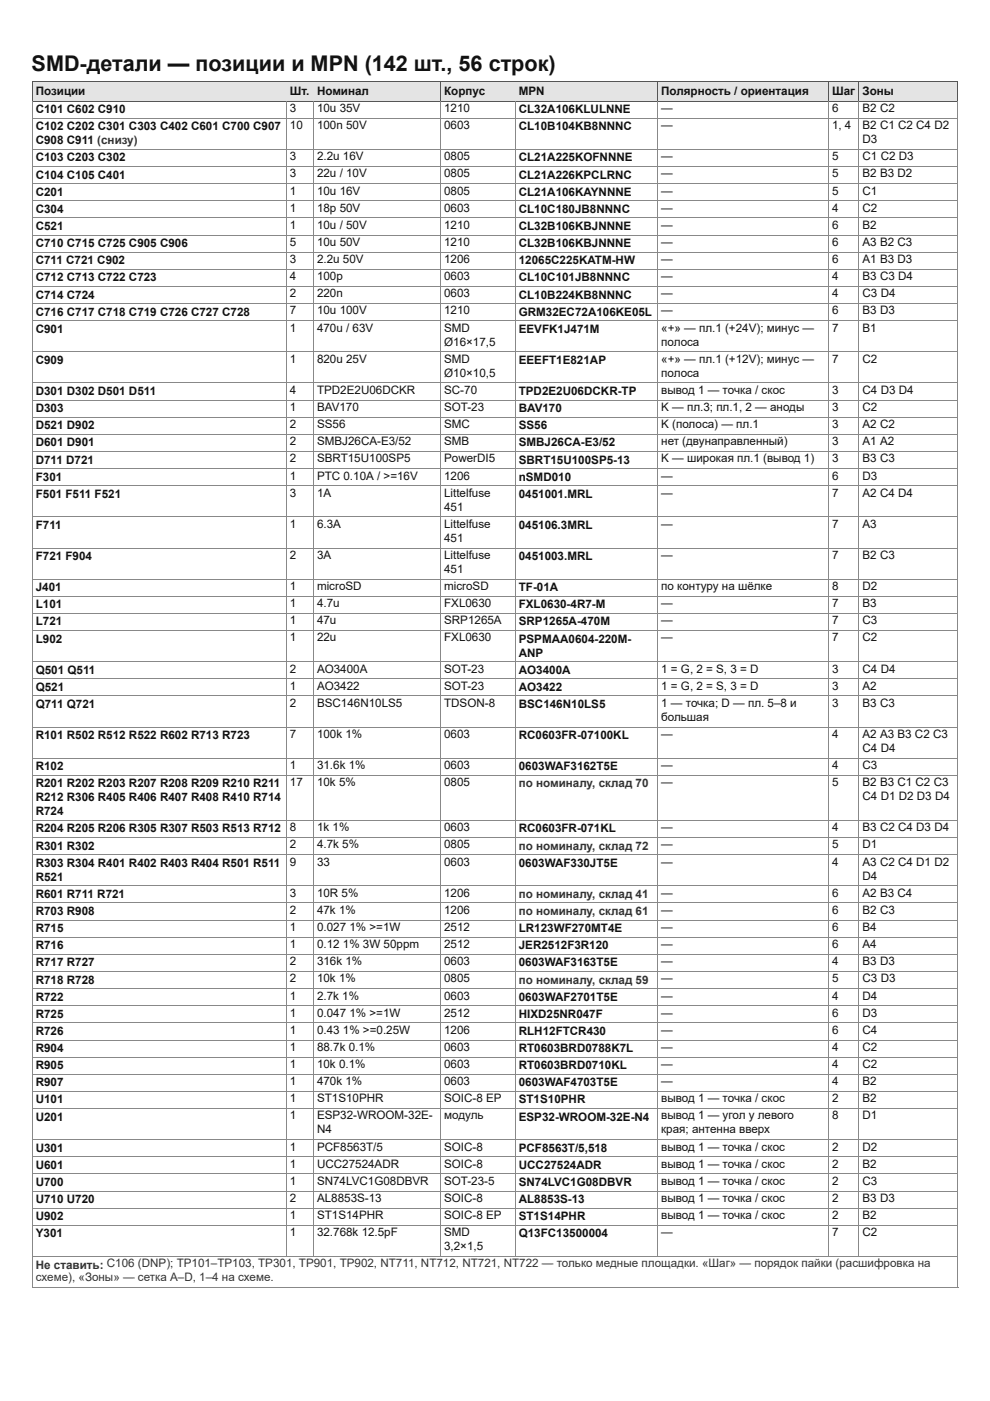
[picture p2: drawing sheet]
<svg xmlns="http://www.w3.org/2000/svg" width="210mm" height="297mm" viewBox="0 0 210 297" stroke-linecap="round" stroke-linejoin="round" font-family="sans-serif">
<defs><g id="words">
<text font-size="4.6" fill="#111" x="6.7" y="15.1">SMD­детали — позиции и MPN (142 шт., 56 строк)</text>
<g font-size="2.5" fill="#111">
<text x="7.6" y="20.1">Позиции</text>
<text x="7.6" y="24">C101 C602 C910</text>
<text x="61.5" y="20.1">Шт.</text>
<text x="61.5" y="23.7">3</text>
<text x="67.2" y="20.1">Номинал</text>
<text x="67.2" y="23.7">10u 35V</text>
<text x="94.2" y="20.1">Корпус</text>
<text x="94.2" y="23.7">1210</text>
<text x="110" y="20.1">MPN</text>
<text x="110" y="24">CL32A106KLULNNE</text>
<text x="140.2" y="20.1">Полярность / ориентация</text>
<text x="140.2" y="23.7">—</text>
<text x="176.4" y="20.1">Шаг</text>
<text x="176.4" y="23.7">6</text>
<text x="182.9" y="20.1">Зоны</text>
<text x="182.9" y="23.7">B2 C2</text>
<text x="7.6" y="27.6">C102 C202 C301 C303 C402 C601 C700 C907</text>
<text x="61.5" y="27.4">10</text>
<text x="67.2" y="27.4">100n 50V</text>
<text x="94.2" y="27.4">0603</text>
<text x="110" y="27.6">CL10B104KB8NNNC</text>
<text x="140.2" y="27.4">—</text>
<text x="176.4" y="27.4">1, 4</text>
<text x="182.9" y="27.4">B2 C1 C2 C4 D2</text>
<text x="7.6" y="30.6">C908 C911 (снизу)</text>
<text x="7.6" y="34.2">C103 C203 C302</text>
<text x="61.5" y="34">3</text>
<text x="67.2" y="34">2.2u 16V</text>
<text x="94.2" y="34">0805</text>
<text x="110" y="34.2">CL21A225KOFNNNE</text>
<text x="140.2" y="34">—</text>
<text x="176.4" y="34">5</text>
<text x="182.9" y="30.3">D3</text>
<text x="182.9" y="34">C1 C2 D3</text>
<text x="7.6" y="37.9">C104 C105 C401</text>
<text x="7.6" y="41.5">C201</text>
<text x="61.5" y="37.6">3</text>
<text x="61.5" y="41.2">1</text>
<text x="67.2" y="37.6">22u / 10V</text>
<text x="67.2" y="41.2">10u 16V</text>
<text x="94.2" y="37.6">0805</text>
<text x="94.2" y="41.2">0805</text>
<text x="110" y="37.9">CL21A226KPCLRNC</text>
<text x="110" y="41.5">CL21A106KAYNNNE</text>
<text x="140.2" y="37.6">—</text>
<text x="140.2" y="41.2">—</text>
<text x="176.4" y="37.6">5</text>
<text x="176.4" y="41.2">5</text>
<text x="182.9" y="37.6">B2 B3 D2</text>
<text x="182.9" y="41.2">C1</text>
<text x="7.6" y="45.1">C304</text>
<text x="61.5" y="44.9">1</text>
<text x="67.2" y="44.9">18p 50V</text>
<text x="94.2" y="44.9">0603</text>
<text x="110" y="45.1">CL10C180JB8NNNC</text>
<text x="140.2" y="44.9">—</text>
<text x="176.4" y="44.9">4</text>
<text x="182.9" y="44.9">C2</text>
<text x="7.6" y="48.8">C521</text>
<text x="7.6" y="52.4">C710 C715 C725 C905 C906</text>
<text x="61.5" y="48.5">1</text>
<text x="61.5" y="52.1">5</text>
<text x="67.2" y="48.5">10u / 50V</text>
<text x="67.2" y="52.1">10u 50V</text>
<text x="94.2" y="48.5">1210</text>
<text x="94.2" y="52.1">1210</text>
<text x="110" y="48.8">CL32B106KBJNNNE</text>
<text x="110" y="52.4">CL32B106KBJNNNE</text>
<text x="140.2" y="48.5">—</text>
<text x="140.2" y="52.1">—</text>
<text x="176.4" y="48.5">6</text>
<text x="176.4" y="52.1">6</text>
<text x="182.9" y="48.5">B2</text>
<text x="182.9" y="52.1">A3 B2 C3</text>
<text x="7.6" y="56">C711 C721 C902</text>
<text x="7.6" y="59.7">C712 C713 C722 C723</text>
<text x="61.5" y="55.8">3</text>
<text x="61.5" y="59.4">4</text>
<text x="67.2" y="55.8">2.2u 50V</text>
<text x="67.2" y="59.4">100p</text>
<text x="94.2" y="55.8">1206</text>
<text x="94.2" y="59.4">0603</text>
<text x="110" y="56">12065C225KATM­HW</text>
<text x="110" y="59.7">CL10C101JB8NNNC</text>
<text x="140.2" y="55.8">—</text>
<text x="140.2" y="59.4">—</text>
<text x="176.4" y="55.8">6</text>
<text x="176.4" y="59.4">4</text>
<text x="182.9" y="55.8">A1 B3 D3</text>
<text x="182.9" y="59.4">B3 C3 D4</text>
<text x="7.6" y="63.3">C714 C724</text>
<text x="61.5" y="63">2</text>
<text x="67.2" y="63">220n</text>
<text x="94.2" y="63">0603</text>
<text x="110" y="63.3">CL10B224KB8NNNC</text>
<text x="140.2" y="63">—</text>
<text x="176.4" y="63">4</text>
<text x="182.9" y="63">C3 D4</text>
<text x="7.6" y="66.9">C716 C717 C718 C719 C726 C727 C728</text>
<text x="7.6" y="70.6">C901</text>
<text x="61.5" y="66.7">7</text>
<text x="61.5" y="70.3">1</text>
<text x="67.2" y="66.7">10u 100V</text>
<text x="67.2" y="70.3">470u / 63V</text>
<text x="94.2" y="66.7">1210</text>
<text x="94.2" y="70.3">SMD</text>
<text x="110" y="66.9">GRM32EC72A106KE05L</text>
<text x="110" y="70.6">EEVFK1J471M</text>
<text x="140.2" y="66.7">—</text>
<text x="140.2" y="70.3">«+» — пл.1 (+24V); минус —</text>
<text x="176.4" y="66.7">6</text>
<text x="176.4" y="70.3">7</text>
<text x="182.9" y="66.7">B3 D3</text>
<text x="182.9" y="70.3">B1</text>
<text x="7.6" y="77.2">C909</text>
<text x="61.5" y="76.9">1</text>
<text x="67.2" y="76.9">820u 25V</text>
<text x="94.2" y="73.3">Ø16×17,5</text>
<text x="94.2" y="76.9">SMD</text>
<text x="110" y="77.2">EEEFT1E821AP</text>
<text x="140.2" y="73.3">полоса</text>
<text x="140.2" y="76.9">«+» — пл.1 (+12V); минус —</text>
<text x="176.4" y="76.9">7</text>
<text x="182.9" y="76.9">C2</text>
<text x="7.6" y="83.7">D301 D302 D501 D511</text>
<text x="61.5" y="83.5">4</text>
<text x="67.2" y="83.5">TPD2E2U06DCKR</text>
<text x="94.2" y="79.9">Ø10×10,5</text>
<text x="94.2" y="83.5">SC­70</text>
<text x="110" y="83.7">TPD2E2U06DCKR­TP</text>
<text x="140.2" y="79.9">полоса</text>
<text x="140.2" y="83.5">вывод 1 — точка / скос</text>
<text x="176.4" y="83.5">3</text>
<text x="182.9" y="83.5">C4 D3 D4</text>
<text x="7.6" y="87.4">D303</text>
<text x="61.5" y="87.1">1</text>
<text x="67.2" y="87.1">BAV170</text>
<text x="94.2" y="87.1">SOT­23</text>
<text x="110" y="87.4">BAV170</text>
<text x="140.2" y="87.1">K — пл.3; пл.1, 2 — аноды</text>
<text x="176.4" y="87.1">3</text>
<text x="182.9" y="87.1">C2</text>
<text x="7.6" y="91">D521 D902</text>
<text x="7.6" y="94.7">D601 D901</text>
<text x="61.5" y="90.8">2</text>
<text x="61.5" y="94.4">2</text>
<text x="67.2" y="90.8">SS56</text>
<text x="67.2" y="94.4">SMBJ26CA­E3/52</text>
<text x="94.2" y="90.8">SMC</text>
<text x="94.2" y="94.4">SMB</text>
<text x="110" y="91">SS56</text>
<text x="110" y="94.7">SMBJ26CA­E3/52</text>
<text x="140.2" y="90.8">K (полоса) — пл.1</text>
<text x="140.2" y="94.4">нет (двунаправленный)</text>
<text x="176.4" y="90.8">3</text>
<text x="176.4" y="94.4">3</text>
<text x="182.9" y="90.8">A2 C2</text>
<text x="182.9" y="94.4">A1 A2</text>
<text x="7.6" y="98.3">D711 D721</text>
<text x="7.6" y="101.9">F301</text>
<text x="61.5" y="98">2</text>
<text x="61.5" y="101.7">1</text>
<text x="67.2" y="98">SBRT15U100SP5</text>
<text x="67.2" y="101.7">PTC 0.10A / &gt;=16V</text>
<text x="94.2" y="98">PowerDI5</text>
<text x="94.2" y="101.7">1206</text>
<text x="110" y="98.3">SBRT15U100SP5­13</text>
<text x="110" y="101.9">nSMD010</text>
<text x="140.2" y="98">K — широкая пл.1 (вывод 1)</text>
<text x="140.2" y="101.7">—</text>
<text x="176.4" y="98">3</text>
<text x="176.4" y="101.7">6</text>
<text x="182.9" y="98">B3 C3</text>
<text x="182.9" y="101.7">D3</text>
<text x="7.6" y="105.6">F501 F511 F521</text>
<text x="61.5" y="105.3">3</text>
<text x="67.2" y="105.3">1A</text>
<text x="94.2" y="105.3">Littelfuse</text>
<text x="110" y="105.6">0451001.MRL</text>
<text x="140.2" y="105.3">—</text>
<text x="176.4" y="105.3">7</text>
<text x="182.9" y="105.3">A2 C4 D4</text>
<text x="7.6" y="112.1">F711</text>
<text x="61.5" y="111.9">1</text>
<text x="67.2" y="111.9">6.3A</text>
<text x="94.2" y="108.3">451</text>
<text x="94.2" y="111.9">Littelfuse</text>
<text x="110" y="112.1">045106.3MRL</text>
<text x="140.2" y="111.9">—</text>
<text x="176.4" y="111.9">7</text>
<text x="182.9" y="111.9">A3</text>
<text x="7.6" y="118.7">F721 F904</text>
<text x="61.5" y="118.5">2</text>
<text x="67.2" y="118.5">3A</text>
<text x="94.2" y="114.9">451</text>
<text x="94.2" y="118.5">Littelfuse</text>
<text x="110" y="118.7">0451003.MRL</text>
<text x="140.2" y="118.5">—</text>
<text x="176.4" y="118.5">7</text>
<text x="182.9" y="118.5">B2 C3</text>
<text x="7.6" y="125.3">J401</text>
<text x="61.5" y="125.1">1</text>
<text x="67.2" y="125.1">microSD</text>
<text x="94.2" y="121.5">451</text>
<text x="94.2" y="125.1">microSD</text>
<text x="110" y="125.3">TF­01A</text>
<text x="140.2" y="125.1">по контуру на шёлке</text>
<text x="176.4" y="125.1">8</text>
<text x="182.9" y="125.1">D2</text>
<text x="7.6" y="129">L101</text>
<text x="61.5" y="128.7">1</text>
<text x="67.2" y="128.7">4.7u</text>
<text x="94.2" y="128.7">FXL0630</text>
<text x="110" y="129">FXL0630­4R7­M</text>
<text x="140.2" y="128.7">—</text>
<text x="176.4" y="128.7">7</text>
<text x="182.9" y="128.7">B3</text>
<text x="7.6" y="132.6">L721</text>
<text x="7.6" y="136.2">L902</text>
<text x="61.5" y="132.4">1</text>
<text x="61.5" y="136">1</text>
<text x="67.2" y="132.4">47u</text>
<text x="67.2" y="136">22u</text>
<text x="94.2" y="132.4">SRP1265A</text>
<text x="94.2" y="136">FXL0630</text>
<text x="110" y="132.6">SRP1265A­470M</text>
<text x="110" y="136.2">PSPMAA0604­220M-</text>
<text x="140.2" y="132.4">—</text>
<text x="140.2" y="136">—</text>
<text x="176.4" y="132.4">7</text>
<text x="176.4" y="136">7</text>
<text x="182.9" y="132.4">C3</text>
<text x="182.9" y="136">C2</text>
<text x="7.6" y="142.8">Q501 Q511</text>
<text x="61.5" y="142.6">2</text>
<text x="67.2" y="142.6">AO3400A</text>
<text x="94.2" y="142.6">SOT­23</text>
<text x="110" y="139.2">ANP</text>
<text x="110" y="142.8">AO3400A</text>
<text x="140.2" y="142.6">1 = G, 2 = S, 3 = D</text>
<text x="176.4" y="142.6">3</text>
<text x="182.9" y="142.6">C4 D4</text>
<text x="7.6" y="146.5">Q521</text>
<text x="61.5" y="146.2">1</text>
<text x="61.5" y="149.9">2</text>
<text x="67.2" y="146.2">AO3422</text>
<text x="67.2" y="149.9">BSC146N10LS5</text>
<text x="94.2" y="146.2">SOT­23</text>
<text x="94.2" y="149.9">TDSON­8</text>
<text x="110" y="146.5">AO3422</text>
<text x="140.2" y="146.2">1 = G, 2 = S, 3 = D</text>
<text x="140.2" y="149.9">1 — точка; D — пл. 5–8 и</text>
<text x="176.4" y="146.2">3</text>
<text x="176.4" y="149.9">3</text>
<text x="182.9" y="146.2">A2</text>
<text x="182.9" y="149.9">B3 C3</text>
<text x="7.6" y="150.1">Q711 Q721</text>
<text x="110" y="150.1">BSC146N10LS5</text>
<text x="140.2" y="152.8">большая</text>
<text x="7.6" y="156.7">R101 R502 R512 R522 R602 R713 R723</text>
<text x="61.5" y="156.5">7</text>
<text x="67.2" y="156.5">100k 1%</text>
<text x="94.2" y="156.5">0603</text>
<text x="110" y="156.7">RC0603FR­07100KL</text>
<text x="140.2" y="156.5">—</text>
<text x="176.4" y="156.5">4</text>
<text x="182.9" y="156.5">A2 A3 B3 C2 C3</text>
<text x="182.9" y="159.4">C4 D4</text>
<text x="7.6" y="163.3">R102</text>
<text x="7.6" y="166.9">R201 R202 R203 R207 R208 R209 R210 R211</text>
<text x="61.5" y="163.1">1</text>
<text x="61.5" y="166.7">17</text>
<text x="67.2" y="163.1">31.6k 1%</text>
<text x="67.2" y="166.7">10k 5%</text>
<text x="94.2" y="163.1">0603</text>
<text x="94.2" y="166.7">0805</text>
<text x="110" y="163.3">0603WAF3162T5E</text>
<text x="140.2" y="163.1">—</text>
<text x="140.2" y="166.7">—</text>
<text x="176.4" y="163.1">4</text>
<text x="176.4" y="166.7">5</text>
<text x="182.9" y="163.1">C3</text>
<text x="182.9" y="166.7">B2 B3 C1 C2 C3</text>
<text x="7.6" y="169.9">R212 R306 R405 R406 R407 R408 R410 R714</text>
<text x="7.6" y="172.9">R724</text>
<text x="182.9" y="169.7">C4 D1 D2 D3 D4</text>
<text x="7.6" y="176.5">R204 R205 R206 R305 R307 R503 R513 R712</text>
<text x="61.5" y="176.2">8</text>
<text x="61.5" y="179.9">2</text>
<text x="67.2" y="176.2">1k 1%</text>
<text x="67.2" y="179.9">4.7k 5%</text>
<text x="94.2" y="176.2">0603</text>
<text x="94.2" y="179.9">0805</text>
<text x="110" y="176.5">RC0603FR­071KL</text>
<text x="140.2" y="176.2">—</text>
<text x="140.2" y="179.9">—</text>
<text x="176.4" y="176.2">4</text>
<text x="176.4" y="179.9">5</text>
<text x="182.9" y="176.2">B3 C2 C4 D3 D4</text>
<text x="182.9" y="179.9">D1</text>
<text x="7.6" y="180.1">R301 R302</text>
<text x="7.6" y="183.8">R303 R304 R401 R402 R403 R404 R501 R511</text>
<text x="61.5" y="183.5">9</text>
<text x="67.2" y="183.5">33</text>
<text x="94.2" y="183.5">0603</text>
<text x="110" y="183.8">0603WAF330JT5E</text>
<text x="140.2" y="183.5">—</text>
<text x="176.4" y="183.5">4</text>
<text x="182.9" y="183.5">A3 C2 C4 D1 D2</text>
<text x="7.6" y="186.7">R521</text>
<text x="7.6" y="190.4">R601 R711 R721</text>
<text x="61.5" y="190.1">3</text>
<text x="67.2" y="190.1">10R 5%</text>
<text x="94.2" y="190.1">1206</text>
<text x="140.2" y="190.1">—</text>
<text x="176.4" y="190.1">6</text>
<text x="182.9" y="186.5">D4</text>
<text x="182.9" y="190.1">A2 B3 C4</text>
<text x="7.6" y="194">R703 R908</text>
<text x="7.6" y="197.6">R715</text>
<text x="61.5" y="193.7">2</text>
<text x="61.5" y="197.4">1</text>
<text x="67.2" y="193.7">47k 1%</text>
<text x="67.2" y="197.4">0.027 1% &gt;=1W</text>
<text x="94.2" y="193.7">1206</text>
<text x="94.2" y="197.4">2512</text>
<text x="110" y="197.6">LR123WF270MT4E</text>
<text x="140.2" y="193.7">—</text>
<text x="140.2" y="197.4">—</text>
<text x="176.4" y="193.7">6</text>
<text x="176.4" y="197.4">6</text>
<text x="182.9" y="193.7">B2 C3</text>
<text x="182.9" y="197.4">B4</text>
<text x="7.6" y="201.3">R716</text>
<text x="61.5" y="201">1</text>
<text x="67.2" y="201">0.12 1% 3W 50ppm</text>
<text x="94.2" y="201">2512</text>
<text x="110" y="201.3">JER2512F3R120</text>
<text x="140.2" y="201">—</text>
<text x="176.4" y="201">6</text>
<text x="182.9" y="201">A4</text>
<text x="7.6" y="204.9">R717 R727</text>
<text x="7.6" y="208.5">R718 R728</text>
<text x="61.5" y="204.6">2</text>
<text x="61.5" y="208.3">2</text>
<text x="67.2" y="204.6">316k 1%</text>
<text x="67.2" y="208.3">10k 1%</text>
<text x="94.2" y="204.6">0603</text>
<text x="94.2" y="208.3">0805</text>
<text x="110" y="204.9">0603WAF3163T5E</text>
<text x="140.2" y="204.6">—</text>
<text x="140.2" y="208.3">—</text>
<text x="176.4" y="204.6">4</text>
<text x="176.4" y="208.3">5</text>
<text x="182.9" y="204.6">B3 D3</text>
<text x="182.9" y="208.3">C3 D3</text>
<text x="7.6" y="212.2">R722</text>
<text x="7.6" y="215.8">R725</text>
<text x="61.5" y="211.9">1</text>
<text x="61.5" y="215.5">1</text>
<text x="67.2" y="211.9">2.7k 1%</text>
<text x="67.2" y="215.5">0.047 1% &gt;=1W</text>
<text x="94.2" y="211.9">0603</text>
<text x="94.2" y="215.5">2512</text>
<text x="110" y="212.2">0603WAF2701T5E</text>
<text x="110" y="215.8">HIXD25NR047F</text>
<text x="140.2" y="211.9">—</text>
<text x="140.2" y="215.5">—</text>
<text x="176.4" y="211.9">4</text>
<text x="176.4" y="215.5">6</text>
<text x="182.9" y="211.9">D4</text>
<text x="182.9" y="215.5">D3</text>
<text x="7.6" y="219.4">R726</text>
<text x="61.5" y="219.2">1</text>
<text x="67.2" y="219.2">0.43 1% &gt;=0.25W</text>
<text x="94.2" y="219.2">1206</text>
<text x="110" y="219.4">RLH12FTCR430</text>
<text x="140.2" y="219.2">—</text>
<text x="176.4" y="219.2">6</text>
<text x="182.9" y="219.2">C4</text>
<text x="7.6" y="223.1">R904</text>
<text x="7.6" y="226.7">R905</text>
<text x="61.5" y="222.8">1</text>
<text x="61.5" y="226.4">1</text>
<text x="67.2" y="222.8">88.7k 0.1%</text>
<text x="67.2" y="226.4">10k 0.1%</text>
<text x="94.2" y="222.8">0603</text>
<text x="94.2" y="226.4">0603</text>
<text x="110" y="223.1">RT0603BRD0788K7L</text>
<text x="110" y="226.7">RT0603BRD0710KL</text>
<text x="140.2" y="222.8">—</text>
<text x="140.2" y="226.4">—</text>
<text x="176.4" y="222.8">4</text>
<text x="176.4" y="226.4">4</text>
<text x="182.9" y="222.8">C2</text>
<text x="182.9" y="226.4">C2</text>
<text x="7.6" y="230.3">R907</text>
<text x="7.6" y="234">U101</text>
<text x="61.5" y="230.1">1</text>
<text x="61.5" y="233.7">1</text>
<text x="67.2" y="230.1">470k 1%</text>
<text x="67.2" y="233.7">ST1S10PHR</text>
<text x="94.2" y="230.1">0603</text>
<text x="94.2" y="233.7">SOIC­8 EP</text>
<text x="110" y="230.3">0603WAF4703T5E</text>
<text x="110" y="234">ST1S10PHR</text>
<text x="140.2" y="230.1">—</text>
<text x="140.2" y="233.7">вывод 1 — точка / скос</text>
<text x="176.4" y="230.1">4</text>
<text x="176.4" y="233.7">2</text>
<text x="182.9" y="230.1">B2</text>
<text x="182.9" y="233.7">B2</text>
<text x="7.6" y="237.6">U201</text>
<text x="61.5" y="237.3">1</text>
<text x="67.2" y="237.3">ESP32­WROOM­32E-</text>
<text x="94.2" y="237.3">модуль</text>
<text x="110" y="237.6">ESP32­WROOM­32E­N4</text>
<text x="140.2" y="237.3">вывод 1 — угол у левого</text>
<text x="176.4" y="237.3">8</text>
<text x="182.9" y="237.3">D1</text>
<text x="7.6" y="244.2">U301</text>
<text x="61.5" y="243.9">1</text>
<text x="67.2" y="240.3">N4</text>
<text x="67.2" y="243.9">PCF8563T/5</text>
<text x="94.2" y="243.9">SOIC­8</text>
<text x="110" y="244.2">PCF8563T/5,518</text>
<text x="140.2" y="240.3">края; антенна вверх</text>
<text x="140.2" y="243.9">вывод 1 — точка / скос</text>
<text x="176.4" y="243.9">2</text>
<text x="182.9" y="243.9">D2</text>
<text x="7.6" y="247.8">U601</text>
<text x="7.6" y="251.5">U700</text>
<text x="61.5" y="247.6">1</text>
<text x="61.5" y="251.2">1</text>
<text x="67.2" y="247.6">UCC27524ADR</text>
<text x="67.2" y="251.2">SN74LVC1G08DBVR</text>
<text x="94.2" y="247.6">SOIC­8</text>
<text x="94.2" y="251.2">SOT­23­5</text>
<text x="110" y="247.8">UCC27524ADR</text>
<text x="110" y="251.5">SN74LVC1G08DBVR</text>
<text x="140.2" y="247.6">вывод 1 — точка / скос</text>
<text x="140.2" y="251.2">вывод 1 — точка / скос</text>
<text x="176.4" y="247.6">2</text>
<text x="176.4" y="251.2">2</text>
<text x="182.9" y="247.6">B2</text>
<text x="182.9" y="251.2">C3</text>
<text x="7.6" y="255.1">U710 U720</text>
<text x="61.5" y="254.8">2</text>
<text x="67.2" y="254.8">AL8853S­13</text>
<text x="94.2" y="254.8">SOIC­8</text>
<text x="110" y="255.1">AL8853S­13</text>
<text x="140.2" y="254.8">вывод 1 — точка / скос</text>
<text x="176.4" y="254.8">2</text>
<text x="182.9" y="254.8">B3 D3</text>
<text x="7.6" y="258.7">U902</text>
<text x="7.6" y="262.4">Y301</text>
<text x="61.5" y="258.5">1</text>
<text x="61.5" y="262.1">1</text>
<text x="67.2" y="258.5">ST1S14PHR</text>
<text x="67.2" y="262.1">32.768k 12.5pF</text>
<text x="94.2" y="258.5">SOIC­8 EP</text>
<text x="94.2" y="262.1">SMD</text>
<text x="110" y="258.7">ST1S14PHR</text>
<text x="110" y="262.4">Q13FC13500004</text>
<text x="140.2" y="258.5">вывод 1 — точка / скос</text>
<text x="140.2" y="262.1">—</text>
<text x="176.4" y="258.5">2</text>
<text x="176.4" y="262.1">7</text>
<text x="182.9" y="258.5">B2</text>
<text x="182.9" y="262.1">C2</text>
<text x="94.2" y="265.1">3,2×1,5</text>
</g>
<g font-size="2.5" fill="#333">
<text x="110" y="166.9">по номиналу, склад 70</text>
<text x="110" y="180.1">по номиналу, склад 72</text>
<text x="110" y="190.4">по номиналу, склад 41</text>
<text x="110" y="194">по номиналу, склад 61</text>
<text x="110" y="208.5">по номиналу, склад 59</text>
<text x="7.6" y="269">Не ставить: C106 (DNP); TP101–TP103, TP301, TP901, TP902, NT711, NT712, NT721, NT722 — только медные площадки. «Шаг» — порядок пайки (расшифровка на</text>
<text x="7.6" y="271.7">схеме), «Зоны» — сетка A–D, 1–4 на схеме.</text>
</g>
</g></defs>
<path d="M6.9 17.3h53.7v4h-53.7z" fill="#e4e4e4"/>
<path d="M6.7 17.2h54.1M6.8 17.1v4.4M60.7 17.1v4.4" fill="none" stroke="#555" stroke-width=".21"/>
<path d="M7.6 18.1h10.5v2.5h-10.5z" fill="#e4e4e4"/>
<path d="M6.7 21.4h54.1" fill="none" stroke="#555" stroke-width=".21"/>
<path d="M60.8 17.3h5.5v4h-5.5z" fill="#e4e4e4"/>
<path d="M60.6 17.2h5.9M66.4 17.1v4.4" fill="none" stroke="#555" stroke-width=".21"/>
<path d="M61.5 18.1h4.1v2.5h-4.1z" fill="#e4e4e4"/>
<path d="M60.6 21.4h5.9" fill="none" stroke="#555" stroke-width=".21"/>
<path d="M66.5 17.3h26.8v4h-26.8z" fill="#e4e4e4"/>
<path d="M66.3 17.2h27.2M93.4 17.1v4.4" fill="none" stroke="#555" stroke-width=".21"/>
<path d="M67.2 18.1h11.1v2.5h-11.1z" fill="#e4e4e4"/>
<path d="M66.3 21.4h27.2" fill="none" stroke="#555" stroke-width=".21"/>
<path d="M93.5 17.3h15.6v4h-15.6z" fill="#e4e4e4"/>
<path d="M93.3 17.2h16M109.2 17.1v4.4" fill="none" stroke="#555" stroke-width=".21"/>
<path d="M94.2 18.1h8.7v2.5h-8.7z" fill="#e4e4e4"/>
<path d="M93.3 21.4h16" fill="none" stroke="#555" stroke-width=".21"/>
<path d="M109.3 17.3h30v4h-30z" fill="#e4e4e4"/>
<path d="M109.1 17.2h30.4M139.4 17.1v4.4" fill="none" stroke="#555" stroke-width=".21"/>
<path d="M110 18.1h5.5v2.5h-5.5z" fill="#e4e4e4"/>
<path d="M109.1 21.4h30.4" fill="none" stroke="#555" stroke-width=".21"/>
<path d="M139.5 17.3h36v4h-36z" fill="#e4e4e4"/>
<path d="M139.3 17.2h36.4M175.6 17.1v4.4" fill="none" stroke="#555" stroke-width=".21"/>
<g fill="#e4e4e4">
<path d="M140.2 18.1h14.8v2.5h-14.8z"/>
<path d="M155 18.1h.7v2.5h-.7z"/>
<path d="M155.7 18.1h.7v2.5h-.7z"/>
<path d="M156.4 18.1h.7v2.5h-.7z"/>
<path d="M157.1 18.1h14.4v2.5h-14.4z"/>
</g>
<path d="M139.3 21.4h36.4" fill="none" stroke="#555" stroke-width=".21"/>
<path d="M175.7 17.3h6.3v4h-6.3z" fill="#e4e4e4"/>
<path d="M175.5 17.2h6.7M182.1 17.1v4.4" fill="none" stroke="#555" stroke-width=".21"/>
<path d="M176.4 18.1h4.9v2.5h-4.9z" fill="#e4e4e4"/>
<path d="M175.5 21.4h6.7" fill="none" stroke="#555" stroke-width=".21"/>
<path d="M182.2 17.3h20.8v4h-20.8z" fill="#e4e4e4"/>
<path d="M182 17.2h21.2M203.1 17.1v4.4" fill="none" stroke="#555" stroke-width=".21"/>
<path d="M182.9 18.1h6.6v2.5h-6.6z" fill="#e4e4e4"/>
<path d="M182 21.4h21.2" fill="none" stroke="#555" stroke-width=".21"/>
<g fill="none" stroke="#888" stroke-width=".21">
<path d="M6.7 25.1h196.5M6.7 31.7h196.5M6.7 35.3h196.5M6.7 38.9h196.5M6.8 21.3v251.8M60.7 21.3v245.2M66.4 21.3v245.2M93.4 21.3v245.2M109.2 21.3v245.2M139.4 21.3v245.2M175.6 21.3v245.2M182.1 21.3v245.2"/>
<path d="M203.1 21.3v251.8M6.7 42.6h196.5M6.7 46.2h196.5M6.7 49.8h196.5M6.7 53.5h196.5M6.7 57.1h196.5M6.7 60.7h196.5M6.7 64.4h196.5M6.7 68h196.5M6.7 74.6h196.5M6.7 81.2h196.5M6.7 84.8h196.5"/>
<path d="M6.7 88.5h196.5M6.7 92.1h196.5M6.7 95.7h196.5M6.7 99.4h196.5M6.7 103h196.5M6.7 109.6h196.5M6.7 116.2h196.5M6.7 122.8h196.5M6.7 126.4h196.5M6.7 130.1h196.5M6.7 133.7h196.5M6.7 140.3h196.5"/>
<path d="M6.7 143.9h196.5M6.7 147.5h196.5M6.7 154.1h196.5M6.7 160.7h196.5M6.7 164.4h196.5M6.7 173.9h196.5M6.7 177.6h196.5M6.7 181.2h196.5M6.7 187.8h196.5M6.7 191.4h196.5M6.7 195.1h196.5M6.7 198.7h196.5"/>
<path d="M6.7 202.3h196.5M6.7 206h196.5M6.7 209.6h196.5M6.7 213.2h196.5M6.7 216.9h196.5M6.7 220.5h196.5M6.7 224.1h196.5M6.7 227.8h196.5M6.7 231.4h196.5M6.7 235h196.5M6.7 241.6h196.5M6.7 245.3h196.5"/>
<path d="M6.7 248.9h196.5M6.7 252.5h196.5M6.7 256.2h196.5M6.7 259.8h196.5M6.7 266.4h196.5M6.7 273h196.5"/>
</g>
<use href="#words"/>
</svg>
